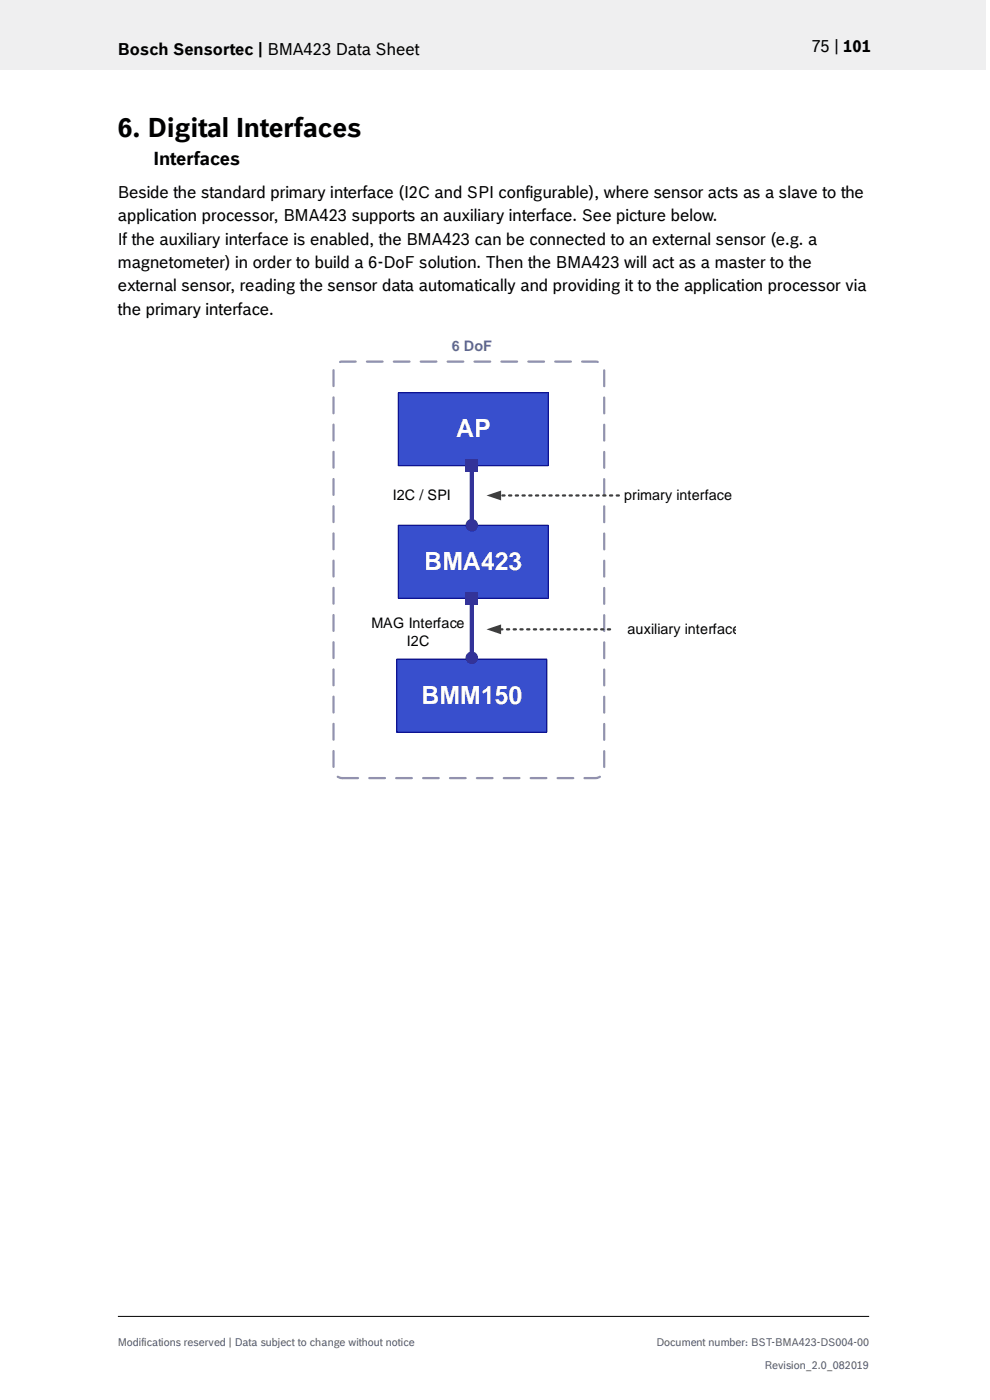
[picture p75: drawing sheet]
<svg xmlns="http://www.w3.org/2000/svg" width="210mm" height="297mm" viewBox="0 0 210 297" stroke-linecap="round" stroke-linejoin="round" font-family="sans-serif">
<defs><g id="words">
<text font-size="5.6" x="25" y="29">6. Digital Interfaces</text>
<g font-size="5.3" fill="#fff">
<text x="96.8" y="92.7">AP</text>
<text x="90" y="120.9">BMA423</text>
<text x="89.4" y="149.3">BMM150</text>
</g>
<text font-size="3.9" x="32.6" y="35">Interfaces</text>
<g font-size="3.5">
<text x="25" y="11.6">Bosch Sensortec | BMA423 Data Sheet</text>
<text x="172.1" y="11">75 | 101</text>
<text x="25" y="42">Beside the standard primary interface (I2C and SPI configurable), where sensor acts as a slave to the</text>
<text x="25" y="47">application processor, BMA423 supports an auxiliary interface. See picture below.</text>
<text x="25" y="51.9">If the auxiliary interface is enabled, the BMA423 can be connected to an external sensor (e.g. a</text>
<text x="25" y="56.9">magnetometer) in order to build a 6-DoF solution. Then the BMA423 will act as a master to the</text>
<text x="25" y="61.8">external sensor, reading the sensor data automatically and providing it to the application processor via</text>
<text x="25" y="66.7">the primary interface.</text>
</g>
<text font-size="3.1" fill="#669" x="95.8" y="74.5">6 DoF</text>
<g font-size="3.1">
<text x="83.3" y="106.1">I2C / SPI</text>
<text x="132.4" y="106.1">primary interface</text>
<text x="78.8" y="133.3">MAG Interface</text>
<text x="86.3" y="137">I2C</text>
<text x="133.1" y="134.5">auxiliary interface</text>
</g>
<g font-size="2.3" fill="#535f6b">
<text x="25" y="285.6">Modifications reserved | Data subject to change without notice</text>
<text x="139.3" y="285.6">Document number: BST-BMA423-DS004-00</text>
<text x="162.2" y="290.5">Revision_2.0_082019</text>
</g>
</g></defs>
<path d="M-.1 0h209.2v14.8h-209.2z" fill-rule="evenodd" fill="#efeff0"/>
<path d="M25 279.3h159.4" fill="none" stroke="#000" stroke-width=".21"/>
<path d="M84.5 83.3h31.8v15.5h-31.8z" fill-rule="evenodd" fill="#384fcd"/>
<path d="M84.5 83.3h31.8v15.5h-31.8z" fill="none" stroke="#000080" stroke-width=".21"/>
<path d="M84.5 111.4h31.8v15.5h-31.8z" fill-rule="evenodd" fill="#384fcd"/>
<path d="M84.5 111.4h31.8v15.5h-31.8z" fill="none" stroke="#000080" stroke-width=".21"/>
<path d="M84.2 139.8h31.8v15.5h-31.8z" fill-rule="evenodd" fill="#384fcd"/>
<path d="M84.2 139.8h31.8v15.5h-31.8z" fill="none" stroke="#000080" stroke-width=".21"/>
<path d="M100.1 98.8v12.6" fill="none" stroke="#339" stroke-width=".9"/>
<g fill="#339">
<path d="M98.8 97.5h2.6v2.6h-2.6z" fill-rule="evenodd"/>
<circle cx="100.1" cy="111.4" r="1.33"/>
</g>
<path d="M100.1 126.9v12.6" fill="none" stroke="#339" stroke-width=".9"/>
<g fill="#339">
<path d="M98.8 125.6h2.6v2.7h-2.6z" fill-rule="evenodd"/>
<circle cx="100.1" cy="139.5" r="1.33"/>
</g>
<path d="M71.3 77.3l.8-.5 .5-.1h53.7a1.88 1.88 0 0 1 1.9 1.9v84.6a1.88 1.88 0 0 1-1.9 1.9h-53.7a1.88 1.88 0 0 1-1.8-1.9v-84.6v-.5z" fill="none" stroke="#9291ae" stroke-width=".48" stroke-dasharray="3.3 2.4"/>
<path d="M131.3 105.1h-25.3" fill="none" stroke="#3e3e3e" stroke-width=".48" stroke-dasharray=".5 1"/>
<path d="M103.2 105.1l3.1-1v2.1z" fill="#3e3e3e"/>
<path d="M129.4 133.5h-23.4" fill="none" stroke="#3e3e3e" stroke-width=".48" stroke-dasharray=".5 1"/>
<path d="M103.2 133.5l3.1-1v2.1z" fill="#3e3e3e"/>
<use href="#words"/>
</svg>
